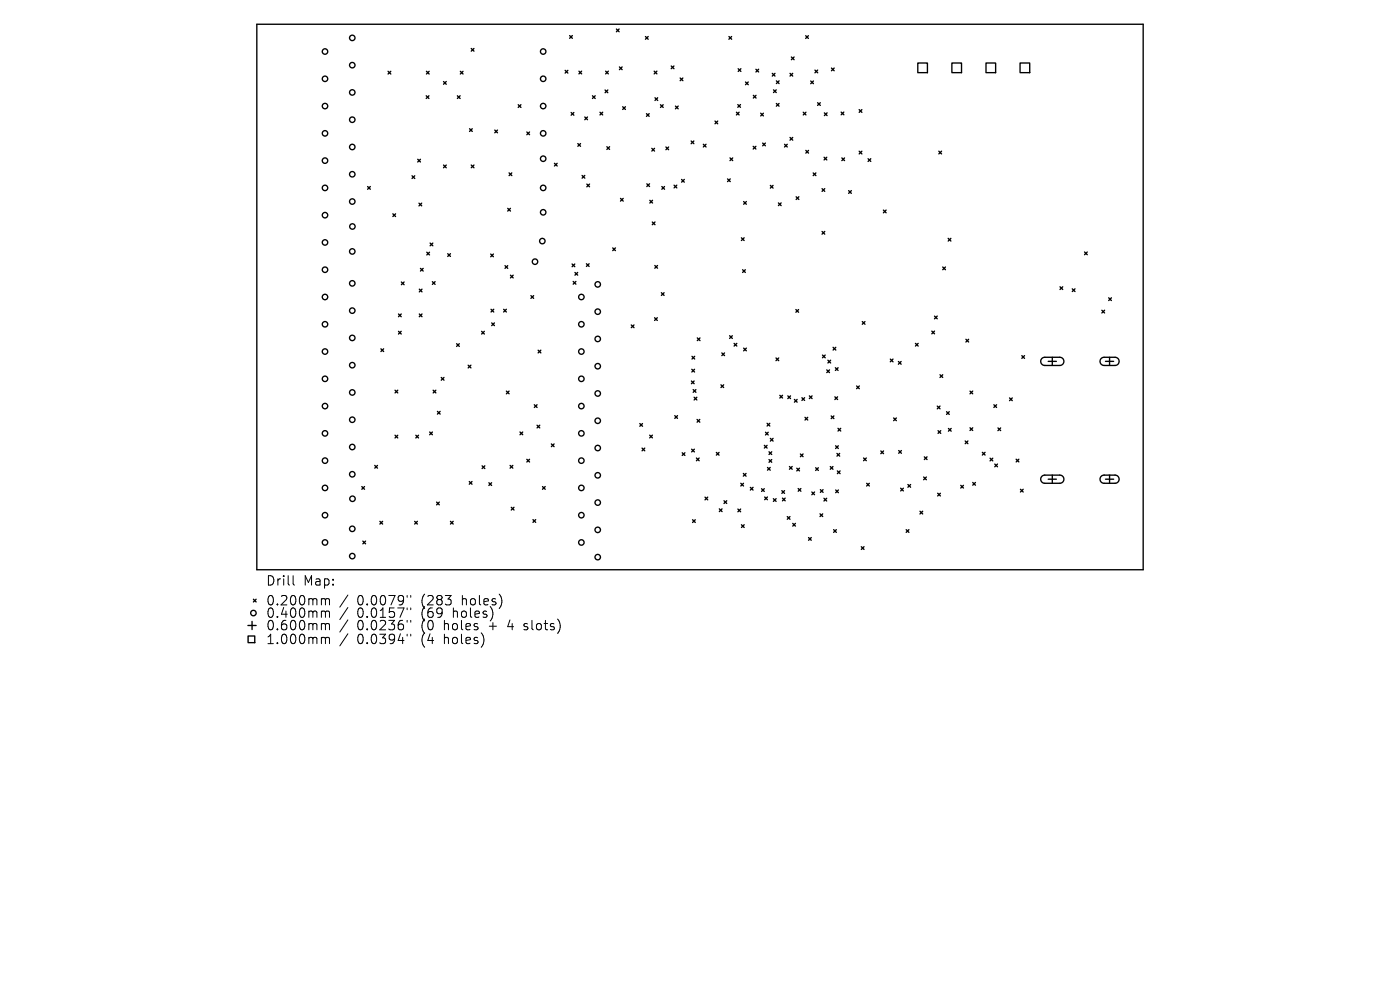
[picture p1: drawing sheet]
<svg xmlns="http://www.w3.org/2000/svg" width="297mm" height="210mm" viewBox="0 0 297 210" stroke-linecap="round" stroke-linejoin="round" font-family="sans-serif">
<defs><g id="words">
<g font-size="2.8">
<text x="56.3" y="124.5">Drill</text>
<text x="64.3" y="124.5">Map:</text>
<text x="56.3" y="128.7">0.200mm</text>
<text x="56.3" y="131.3">0.400mm</text>
<text x="75.8" y="128.7">0.0079&quot;</text>
<text x="75.8" y="131.3">0.0157&quot;</text>
<text x="89.5" y="128.7">(283</text>
<text x="89.5" y="131.3">(69</text>
<text x="96.4" y="131.3">holes)</text>
<text x="98.3" y="128.7">holes)</text>
<text x="56.3" y="134">0.600mm</text>
<text x="56.3" y="136.9">1.000mm</text>
<text x="75.8" y="134">0.0236&quot;</text>
<text x="75.8" y="136.9">0.0394&quot;</text>
<text x="89.5" y="134">(0</text>
<text x="89.5" y="136.9">(4</text>
<text x="94.5" y="134">holes</text>
<text x="94.5" y="136.9">holes)</text>
<text x="104.2" y="134">+</text>
<text x="108.4" y="134">4</text>
<text x="112" y="134">slots)</text>
</g>
</g></defs>
<g fill="none" stroke="#000" stroke-width=".29">
<path d="M54.5 5.1h188v115.8h-188zM82.3 15.1l.6 .6M82.9 15.1l-.6 .6M90.5 15.1l.5 .6M91 15.1l-.5 .6M94.1 17.3l.6 .6M94.7 17.3l-.6 .6M97.7 15.1l.5 .6M98.2 15.1l-.5 .6M100 10.3l.5 .6M100.5 10.3l-.5 .6M119.9 14.9l.6 .6"/>
<path d="M120.5 14.9l-.6 .6M120.8 7.5l.6 .6M121.4 7.5l-.6 .6M122.8 15.1l.6 .6M123.4 15.1l-.6 .6M128.4 19.1l.5 .6M128.5 15.1l.6 .6M128.9 19.1l-.5 .6M129.1 15.1l-.6 .6M130.8 6.2l.5 .5M131.3 6.2l-.5 .5M131.4 14.2l.6 .6"/>
<path d="M132 14.2l-.6 .6M136.9 7.7l.6 .6M137.5 7.7l-.6 .6M138.8 15.1l.6 .6M139.4 15.1l-.6 .6M142.4 14l.6 .6M143 14l-.6 .6M144.3 16.5l.6 .6M144.9 16.5l-.6 .6M154.6 7.7l.6 .6M155.2 7.7l-.6 .6M156.6 14.6l.6 .6"/>
<path d="M157.2 14.6l-.6 .6M158.2 17.4l.5 .6M158.7 17.4l-.5 .6M160.4 14.7l.5 .6M160.9 14.7l-.5 .6M163.8 15.6l.6 .5M164.1 19.1l.6 .5M164.4 15.6l-.6 .5M164.7 19.1l-.6 .5M164.7 17.2l.6 .5M165.3 17.2l-.6 .5M167.6 15.6l.6 .5"/>
<path d="M167.9 12.1l.6 .6M168.2 15.6l-.6 .5M168.5 12.1l-.6 .6M170.9 7.6l.6 .6M171.5 7.6l-.6 .6M172 17.2l.6 .6M172.6 17.2l-.6 .6M172.9 14.9l.6 .5M173.5 14.9l-.6 .5M176.4 14.4l.6 .6M177 14.4l-.6 .6M194.7 13.4h2.1v2h-2.1z"/>
<path d="M201.9 13.4h2.1v2h-2.1zM209.2 13.4h2v2h-2zM216.4 13.4h2v2h-2zM78 39.6l.6 .5M78.6 39.6l-.6 .5M87.4 37.3l.6 .6M88 37.3l-.6 .6M88.6 33.8l.6 .6M89.2 33.8l-.6 .6M90.4 20.3l.6 .6M91 20.3l-.6 .6M94.1 35l.6 .6"/>
<path d="M94.7 35l-.6 .6M97 20.3l.6 .6M97.6 20.3l-.6 .6M99.6 27.3l.6 .6M100 35l.5 .6M100.2 27.3l-.6 .6M100.5 35l-.5 .6M105 27.6l.5 .6M105.5 27.6l-.5 .6M108 36.7l.6 .6M108.6 36.7l-.6 .6M109.9 22.2l.6 .6"/>
<path d="M110.5 22.2l-.6 .6M111.8 28l.5 .6M112.3 28l-.5 .6M117.6 34.6l.6 .6M118.2 34.6l-.6 .6M121.2 23.9l.5 .5M121.7 23.9l-.5 .5M122.6 30.5l.6 .5M123.2 30.5l-.6 .5M123.5 37.2l.6 .6M124.1 24.8l.5 .6M124.1 37.2l-.6 .6"/>
<path d="M124.5 39l.6 .6M124.6 24.8l-.5 .6M125.1 39l-.6 .6M125.7 20.3l.6 .6M126.3 20.3l-.6 .6M127.3 23.8l.6 .6M127.9 23.8l-.6 .6M128.7 31.1l.6 .6M129.3 31.1l-.6 .6M132.1 22.6l.6 .6M132.7 22.6l-.6 .6M137.1 24.1l.6 .6"/>
<path d="M137.2 39l.6 .6M137.7 24.1l-.6 .6M137.8 39l-.6 .6M138.3 31.5l.6 .5M138.9 31.5l-.6 .5M138.9 20.7l.6 .6M139.5 20.7l-.6 .6M140.1 22.2l.6 .6M140.4 39.6l.6 .5M140.7 22.2l-.6 .6M141 39.6l-.6 .5M141.3 31.2l.5 .6"/>
<path d="M141.8 31.2l-.5 .6M143 39.3l.6 .6M143.3 22.5l.6 .6M143.6 39.3l-.6 .6M143.9 22.5l-.6 .6M144.6 38.1l.6 .5M145.2 38.1l-.6 .5M146.6 29.9l.6 .6M147.2 29.9l-.6 .6M149.2 30.6l.6 .6M149.8 30.6l-.6 .6M151.7 25.7l.6 .6"/>
<path d="M152.3 25.7l-.6 .6M154.3 37.9l.6 .6M154.9 33.5l.5 .6M154.9 37.9l-.6 .6M155.4 33.5l-.5 .6M156.2 23.8l.6 .6M156.5 22.2l.6 .6M156.8 23.8l-.6 .6M157.1 22.2l-.6 .6M159.8 31l.6 .6M159.8 20.2l.6 .6M160.4 31l-.6 .6"/>
<path d="M160.4 20.2l-.6 .6M161.4 24l.6 .6M161.8 30.4l.6 .5M162 24l-.6 .6M162.4 30.4l-.6 .5M163.4 39.3l.6 .6M164 39.3l-.6 .6M164.7 22l.6 .5M165.3 22l-.6 .5M166.4 30.6l.6 .6M167 30.6l-.6 .6M167.6 29.2l.6 .5"/>
<path d="M168.2 29.2l-.6 .5M170.4 23.8l.6 .6M170.9 31.9l.6 .6M171 23.8l-.6 .6M171.5 31.9l-.6 .6M172.5 36.7l.6 .6M173.1 36.7l-.6 .6M173.4 21.8l.6 .6M174 21.8l-.6 .6M174.8 33.4l.6 .5M174.9 23.9l.6 .6M175.4 33.4l-.6 .5"/>
<path d="M175.5 23.9l-.6 .6M178.4 23.8l.6 .6M178.6 33.5l.6 .6M179 23.8l-.6 .6M179.2 33.5l-.6 .6M182.3 23.3l.5 .5M182.3 32.1l.5 .6M182.8 23.3l-.5 .5M182.8 32.1l-.5 .6M184.2 33.7l.5 .5M184.7 33.7l-.5 .5M199.2 32.1l.5 .6"/>
<path d="M199.7 32.1l-.5 .6M83.3 45.4l.6 .5M83.9 45.4l-.6 .5M85.1 59.8l.6 .6M85.7 59.8l-.6 .6M88.9 43.1l.6 .6M89.2 56.9l.6 .6M89.5 43.1l-.6 .6M89.8 56.9l-.6 .6M90.5 53.5l.6 .6M91.1 53.5l-.6 .6M91.2 51.6l.6 .5"/>
<path d="M91.7 59.7l.6 .6M91.8 51.6l-.6 .5M92.3 59.7l-.6 .6M95 53.8l.6 .6M95.6 53.8l-.6 .6M104.1 53.9l.6 .6M104.7 53.9l-.6 .6M107.1 56.3l.6 .6M107.7 56.3l-.6 .6M107.7 44.2l.6 .6M108.3 44.2l-.6 .6M108.3 58.4l.6 .6"/>
<path d="M108.9 58.4l-.6 .6M121.4 56l.5 .6M121.6 59.7l.6 .6M121.9 56l-.5 .6M122 57.8l.6 .6M122.2 59.7l-.6 .6M122.6 57.8l-.6 .6M124.4 55.9l.6 .6M125 55.9l-.6 .6M130 52.6l.6 .6M130.6 52.6l-.6 .6M131.6 42.1l.6 .6"/>
<path d="M132.2 42.1l-.6 .6M137.9 42.5l.5 .6M138.4 47.1l.6 .6M138.4 42.5l-.5 .6M138.9 56.3l.6 .6M139 47.1l-.6 .6M139.5 56.3l-.6 .6M157.3 50.4l.6 .6M157.5 57.2l.6 .6M157.8 42.8l.5 .5M157.9 50.4l-.6 .6M158.1 57.2l-.6 .6"/>
<path d="M158.3 42.8l-.5 .5M165.1 43l.6 .6M165.7 43l-.6 .6M168.9 41.7l.6 .6M169.5 41.7l-.6 .6M174.4 40l.6 .6M174.4 49.1l.6 .6M175 40l-.6 .6M175 49.1l-.6 .6M180 40.4l.6 .6M180.6 40.4l-.6 .6M187.4 44.6l.6 .5"/>
<path d="M188 44.6l-.6 .5M200 56.6l.6 .6M200.6 56.6l-.6 .6M201.2 50.6l.5 .5M201.7 50.6l-.5 .5M230.1 53.5l.6 .5M230.7 53.5l-.6 .5M80.8 74l.6 .6M81.4 74l-.6 .6M84.5 66.6l.6 .6M84.5 70.3l.6 .6M85.1 70.3l-.6 .6"/>
<path d="M85.1 66.6l-.6 .6M88.9 61.3l.6 .6M88.9 66.6l.6 .6M89.5 61.3l-.6 .6M89.5 66.6l-.6 .6M96.9 72.9l.5 .6M97.4 72.9l-.5 .6M99.3 77.5l.6 .5M99.9 77.5l-.6 .5M102.2 70.3l.6 .6M102.8 70.3l-.6 .6M104.2 65.6l.5 .6"/>
<path d="M104.3 68.5l.6 .6M104.7 65.6l-.5 .6M104.9 68.5l-.6 .6M106.8 65.6l.6 .6M107.4 65.6l-.6 .6M112.6 62.7l.6 .6M113.2 62.7l-.6 .6M114.2 74.3l.5 .6M114.7 74.3l-.5 .6M133.9 68.9l.6 .6M134.5 68.9l-.6 .6M138.9 67.4l.5 .6"/>
<path d="M139.4 67.4l-.5 .6M140.3 62.1l.6 .6M140.9 62.1l-.6 .6M146.8 78.3l.5 .6M146.8 75.6l.6 .6M147.3 78.3l-.5 .6M147.4 75.6l-.6 .6M147.9 71.7l.6 .6M148.5 71.7l-.6 .6M153.1 74.9l.6 .5M153.7 74.9l-.6 .5M154.8 71.2l.6 .6"/>
<path d="M155.4 71.2l-.6 .6M155.7 72.8l.6 .6M156.3 72.8l-.6 .6M157.8 73.8l.5 .6M158.3 73.8l-.5 .6M164.6 75.9l.6 .6M165.2 75.9l-.6 .6M168.8 65.7l.6 .5M169.4 65.7l-.6 .5M174.5 75.3l.6 .6M175.1 75.3l-.6 .6M175.4 78.5l.6 .5"/>
<path d="M175.6 76.4l.6 .6M176 78.5l-.6 .5M176.2 76.4l-.6 .6M176.7 73.7l.6 .6M177.2 78l.6 .6M177.3 73.7l-.6 .6M177.8 78l-.6 .6M182.9 68.2l.6 .6M183.5 68.2l-.6 .6M188.9 76.2l.5 .6M189.4 76.2l-.5 .6M190.6 76.7l.6 .6"/>
<path d="M191.2 76.7l-.6 .6M194.2 72.8l.6 .6M194.8 72.8l-.6 .6M197.7 70.2l.6 .6M198.2 67.1l.6 .5M198.3 70.2l-.6 .6M198.8 67.1l-.6 .5M199.4 79.5l.6 .6M200 79.5l-.6 .6M204.9 72l.6 .5M205.5 72l-.6 .5M216.8 75.4l.6 .6"/>
<path d="M217.4 75.4l-.6 .6M221 76l.6-.2h3.2a.87 .87 0 0 1 .9 .9 .87 .87 0 0 1-.9 .8h-3.2a.87 .87 0 0 1-.8-.5 .87 .87 0 0 1 .2-1zM222.4 76.7h1.7M223.2 75.8v1.7M224.9 60.8l.6 .6M225.5 60.8l-.6 .6M227.5 61.3l.6 .5M228.1 61.3l-.6 .5M233.6 76l.6-.2h2.3a.87 .87 0 0 1 .9 .9 .87 .87 0 0 1-.9 .8h-2.3a.87 .87 0 0 1-.8-.5 .87 .87 0 0 1 .2-1zM233.8 65.8l.5 .6M234.3 65.8l-.5 .6M234.5 76.7h1.8"/>
<path d="M235.2 63.2l.6 .6M235.4 75.8v1.7M235.8 63.2l-.6 .6M79.5 98.7l.6 .6M80.1 98.7l-.6 .6M83.8 82.8l.6 .6M83.8 92.3l.6 .6M84.4 82.8l-.6 .6M84.4 92.3l-.6 .6M88.2 92.3l.6 .6M88.8 92.3l-.6 .6M91.2 91.6l.5 .6"/>
<path d="M91.7 91.6l-.5 .6M91.9 82.8l.6 .6M92.5 82.8l-.6 .6M92.8 87.3l.6 .5M93.4 87.3l-.6 .5M93.6 80.1l.6 .5M94.2 80.1l-.6 .5M102.3 98.8l.6 .6M102.9 98.8l-.6 .6M107.4 83l.6 .5M108 83l-.6 .5M108.2 98.7l.6 .6"/>
<path d="M108.8 98.7l-.6 .6M110.3 91.6l.6 .6M110.9 91.6l-.6 .6M111.8 97.4l.5 .6M112.3 97.4l-.5 .6M113.4 85.9l.5 .5M113.9 85.9l-.5 .5M113.9 90.2l.6 .6M114.5 90.2l-.6 .6M117 94.2l.5 .6M117.5 94.2l-.5 .6M135.7 89.8l.6 .6"/>
<path d="M136.2 95.1l.6 .5M136.3 89.8l-.6 .6M136.8 95.1l-.6 .5M137.8 92.3l.6 .6M138.4 92.3l-.6 .6M143.1 88.2l.6 .5M143.7 88.2l-.6 .5M144.7 96l.6 .6M145.3 96l-.6 .6M146.7 80.8l.6 .6M146.7 95.3l.6 .6M147.1 82.6l.5 .6"/>
<path d="M147.3 80.8l-.6 .6M147.3 84.3l.5 .5M147.3 95.3l-.6 .6M147.6 82.6l-.5 .6M147.7 97.2l.6 .5M147.8 84.3l-.5 .5M147.9 89l.6 .6M148.3 97.2l-.6 .5M148.5 89l-.6 .6M152 96l.5 .6M152.5 96l-.5 .6M152.9 81.6l.6 .6"/>
<path d="M153.5 81.6l-.6 .6M162.2 94.5l.5 .5M162.4 91.7l.6 .6M162.7 94.5l-.5 .5M162.7 89.8l.6 .6M162.8 99.2l.6 .5M163 91.7l-.6 .6M163.1 95.8l.6 .6M163.1 97.5l.6 .6M163.3 89.8l-.6 .6M163.4 99.2l-.6 .5M163.4 93l.6 .6"/>
<path d="M163.7 95.8l-.6 .6M163.7 97.5l-.6 .6M164 93l-.6 .6M165.4 83.9l.6 .5M166 83.9l-.6 .5M167.1 84l.6 .6M167.5 99l.6 .5M167.7 84l-.6 .6M168.1 99l-.6 .5M168.5 84.7l.6 .6M169 99.3l.6 .6M169.1 84.7l-.6 .6"/>
<path d="M169.6 99.3l-.6 .6M169.8 96.3l.6 .6M170.1 84.4l.6 .5M170.4 96.3l-.6 .6M170.7 84.4l-.6 .5M170.8 88.5l.6 .6M171.4 88.5l-.6 .6M171.7 84l.6 .6M172.3 84l-.6 .6M173 99.2l.6 .6M173.6 99.2l-.6 .6M176.1 99l.6 .5"/>
<path d="M176.3 88.2l.6 .6M176.7 99l-.6 .5M176.9 88.2l-.6 .6M177.1 84.2l.6 .6M177.3 94.6l.5 .5M177.6 96.2l.5 .6M177.6 99.9l.6 .6M177.7 84.2l-.6 .6M177.8 90.9l.6 .5M177.8 94.6l-.5 .5M178.1 96.2l-.5 .6M178.2 99.9l-.6 .6"/>
<path d="M178.4 90.9l-.6 .5M181.7 81.9l.6 .6M182.3 81.9l-.6 .6M183.2 97.2l.6 .5M183.8 97.2l-.6 .5M186.9 95.7l.5 .5M187.4 95.7l-.5 .5M189.6 88.7l.6 .5M190.2 88.7l-.6 .5M190.7 95.6l.5 .6M191.2 95.6l-.5 .6M196.1 96.9l.6 .6"/>
<path d="M196.7 96.9l-.6 .6M198.8 86.1l.6 .6M199 91.4l.6 .5M199.4 86.1l-.6 .6M199.6 91.4l-.6 .5M200.8 87.3l.6 .6M201.2 90.9l.6 .6M201.4 87.3l-.6 .6M201.8 90.9l-.6 .6M204.8 93.5l.5 .6M205.3 93.5l-.5 .6M205.8 83l.6 .5"/>
<path d="M205.8 90.7l.6 .6M206.4 83l-.6 .5M206.4 90.7l-.6 .6M208.4 96l.6 .5M209 96l-.6 .5M210 97.2l.6 .6M210.6 97.2l-.6 .6M210.8 85.9l.6 .5M211 98.4l.6 .6M211.4 85.9l-.6 .5M211.6 98.4l-.6 .6M211.7 90.8l.6 .6"/>
<path d="M212.3 90.8l-.6 .6M214.2 84.4l.5 .6M214.7 84.4l-.5 .6M215.6 97.4l.5 .6M216.1 97.4l-.5 .6M76.8 103.2l.5 .6M77 114.8l.6 .6M77.3 103.2l-.5 .6M77.6 114.8l-.6 .6M80.6 110.6l.6 .6M81.2 110.6l-.6 .6M88 110.6l.5 .6"/>
<path d="M88.5 110.6l-.5 .6M92.6 106.5l.6 .6M93.2 106.5l-.6 .6M95.6 110.6l.5 .6M96.1 110.6l-.5 .6M99.6 102.1l.5 .6M100.1 102.1l-.5 .6M103.7 102.4l.6 .6M104.3 102.4l-.6 .6M108.5 107.6l.5 .6M109 107.6l-.5 .6M113.1 110.2l.5 .6"/>
<path d="M113.6 110.2l-.5 .6M115.1 103.2l.6 .6M115.7 103.2l-.6 .6M146.9 110.3l.6 .5M147.5 110.3l-.6 .5M149.6 105.5l.5 .5M150.1 105.5l-.5 .5M152.6 107.9l.6 .6M153.2 107.9l-.6 .6M153.6 106.2l.6 .6M154.2 106.2l-.6 .6M156.5 108l.6 .6"/>
<path d="M157.1 108l-.6 .6M157.2 102.5l.5 .6M157.3 111.3l.6 .6M157.7 100.4l.6 .6M157.7 102.5l-.5 .6M157.9 111.3l-.6 .6M158.3 100.4l-.6 .6M159.2 103.4l.6 .6M159.8 103.4l-.6 .6M161.6 103.7l.5 .5M162.1 103.7l-.5 .5M162.2 105.4l.6 .6"/>
<path d="M162.8 105.4l-.6 .6M164.1 105.8l.5 .6M164.6 105.8l-.5 .6M165.9 104.1l.5 .6M166 105.7l.6 .5M166.4 104.1l-.5 .6M166.6 105.7l-.6 .5M167 109.6l.6 .6M167.6 109.6l-.6 .6M168.2 111l.6 .6M168.8 111l-.6 .6M169.3 103.6l.6 .6"/>
<path d="M169.9 103.6l-.6 .6M171.5 114l.6 .6M172.1 114l-.6 .6M172.2 104.4l.6 .5M172.8 104.4l-.6 .5M174 109l.5 .6M174 103.9l.6 .5M174.5 109l-.5 .6M174.6 103.9l-.6 .5M174.8 105.7l.6 .6M175.4 105.7l-.6 .6M176.9 112.4l.5 .5"/>
<path d="M177.3 103.9l.6 .6M177.4 112.4l-.5 .5M177.9 103.9l-.6 .6M182.7 116l.6 .5M183.3 116l-.6 .5M183.9 102.5l.5 .6M184.4 102.5l-.5 .6M191.1 103.6l.5 .5M191.6 103.6l-.5 .5M192.2 112.4l.6 .5M192.6 102.8l.6 .6M192.8 112.4l-.6 .5"/>
<path d="M193.2 102.8l-.6 .6M195.2 108.4l.5 .6M195.7 108.4l-.5 .6M195.9 101.2l.6 .6M196.5 101.2l-.6 .6M198.9 104.6l.6 .6M199.5 104.6l-.6 .6M203.8 103l.6 .5M204.4 103l-.6 .5M206.4 102.3l.5 .6M206.9 102.3l-.5 .6M216.5 103.8l.6 .6"/>
<path d="M217.1 103.8l-.6 .6M221 101l.6-.2h3.2a.87 .87 0 0 1 .9 .9 .87 .87 0 0 1-.9 .8h-3.2a.87 .87 0 0 1-.8-.5 .87 .87 0 0 1 .2-1zM222.4 101.7h1.7M223.2 100.8v1.7M233.6 101l.6-.2h2.3a.87 .87 0 0 1 .9 .9 .87 .87 0 0 1-.9 .8h-2.3a.87 .87 0 0 1-.8-.5 .87 .87 0 0 1 .2-1zM234.5 101.7h1.8M235.4 100.8v1.7M52.6 132.7h1.7M52.6 134.9h1.4v1.4h-1.4zM53.5 131.8v1.8M53.8 127.1l.5 .6M54.3 127.1l-.5 .6"/>
<circle cx="68.9" cy="16.7" r=".58"/>
<circle cx="68.9" cy="10.9" r=".58"/>
<circle cx="74.7" cy="8" r=".58"/>
<circle cx="74.7" cy="19.6" r=".58"/>
<circle cx="74.7" cy="13.8" r=".58"/>
<circle cx="115.2" cy="16.7" r=".58"/>
<circle cx="115.2" cy="10.9" r=".58"/>
<circle cx="68.9" cy="22.5" r=".58"/>
<circle cx="68.9" cy="28.3" r=".58"/>
<circle cx="68.9" cy="39.9" r=".58"/>
<circle cx="68.9" cy="34.1" r=".58"/>
<circle cx="74.7" cy="25.4" r=".58"/>
<circle cx="74.7" cy="37" r=".58"/>
<circle cx="74.7" cy="31.2" r=".58"/>
<circle cx="115.2" cy="22.5" r=".58"/>
<circle cx="115.2" cy="33.7" r=".58"/>
<circle cx="115.2" cy="28.3" r=".58"/>
<circle cx="115.2" cy="39.9" r=".58"/>
<circle cx="68.9" cy="57.2" r=".58"/>
<circle cx="68.9" cy="45.6" r=".58"/>
<circle cx="68.9" cy="51.4" r=".58"/>
<circle cx="74.7" cy="42.8" r=".58"/>
<circle cx="74.7" cy="53.3" r=".58"/>
<circle cx="74.8" cy="48" r=".58"/>
<circle cx="113.5" cy="55.5" r=".58"/>
<circle cx="115.1" cy="51.1" r=".58"/>
<circle cx="115.2" cy="45" r=".58"/>
<circle cx="68.9" cy="68.8" r=".58"/>
<circle cx="68.9" cy="63" r=".58"/>
<circle cx="68.9" cy="74.6" r=".58"/>
<circle cx="74.7" cy="77.5" r=".58"/>
<circle cx="74.7" cy="65.9" r=".58"/>
<circle cx="74.7" cy="60.1" r=".58"/>
<circle cx="74.7" cy="71.7" r=".58"/>
<circle cx="123.3" cy="68.8" r=".58"/>
<circle cx="123.3" cy="74.6" r=".58"/>
<circle cx="123.3" cy="63" r=".58"/>
<circle cx="126.8" cy="66.1" r=".58"/>
<circle cx="126.8" cy="77.7" r=".58"/>
<circle cx="126.8" cy="60.3" r=".58"/>
<circle cx="126.8" cy="71.9" r=".58"/>
<circle cx="68.9" cy="86.1" r=".58"/>
<circle cx="68.9" cy="80.4" r=".58"/>
<circle cx="68.9" cy="97.7" r=".58"/>
<circle cx="68.9" cy="91.9" r=".58"/>
<circle cx="74.7" cy="89" r=".58"/>
<circle cx="74.7" cy="83.3" r=".58"/>
<circle cx="74.7" cy="94.8" r=".58"/>
<circle cx="123.3" cy="86.1" r=".58"/>
<circle cx="123.3" cy="97.7" r=".58"/>
<circle cx="123.3" cy="80.4" r=".58"/>
<circle cx="123.3" cy="91.9" r=".58"/>
<circle cx="126.8" cy="83.5" r=".58"/>
<circle cx="126.8" cy="95" r=".58"/>
<circle cx="126.8" cy="89.3" r=".58"/>
<circle cx="68.9" cy="109.3" r=".58"/>
<circle cx="68.9" cy="115.1" r=".58"/>
<circle cx="68.9" cy="103.5" r=".58"/>
<circle cx="74.7" cy="100.6" r=".58"/>
<circle cx="74.7" cy="118" r=".58"/>
<circle cx="74.7" cy="112.2" r=".58"/>
<circle cx="74.8" cy="105.8" r=".58"/>
<circle cx="123.3" cy="109.3" r=".58"/>
<circle cx="123.3" cy="103.5" r=".58"/>
<circle cx="123.3" cy="115.1" r=".58"/>
<circle cx="126.8" cy="118.2" r=".58"/>
<circle cx="126.8" cy="112.4" r=".58"/>
<circle cx="126.8" cy="100.8" r=".58"/>
<circle cx="126.8" cy="106.6" r=".58"/>
<circle cx="53.8" cy="130" r=".58"/>
</g>
<g fill="none" stroke="#000" stroke-width=".21">
<path d="M62.2 122.1v1.7l.3 .3M68.5 127l.4 .1 .1 .2M68.5 129.6h.3l.2 .3M68.5 132.3h.3l.2 .3M68.5 135.2l.4 .1 .1 .2M69 127.3l.3-.3 .5 .1 .1 1.2M69 127.3v1M69 129.9v1.1M69 132.6v1M69 135.5v1M69 129.9l.3-.3 .5 .1 .1 1.3M69 132.6l.3-.3 .5 .1 .1 1.2"/>
<path d="M69 135.5l.3-.3 .5 .1 .1 1.2M73.8 126.2l-1.7 2.6M73.8 128.9l-1.7 2.5M73.8 131.5l-1.7 2.6M73.8 134.4l-1.7 2.6M86.4 126.3v.4M86.4 129v.3M86.4 131.6v.4M86.4 134.5v.4M87.1 126.3v.4M87.1 129v.3M87.1 131.6v.4"/>
<path d="M87.1 134.5v.4M111.1 133.5l.2 .1M111.2 132.4v.4"/>
</g>
<use href="#words"/>
</svg>
